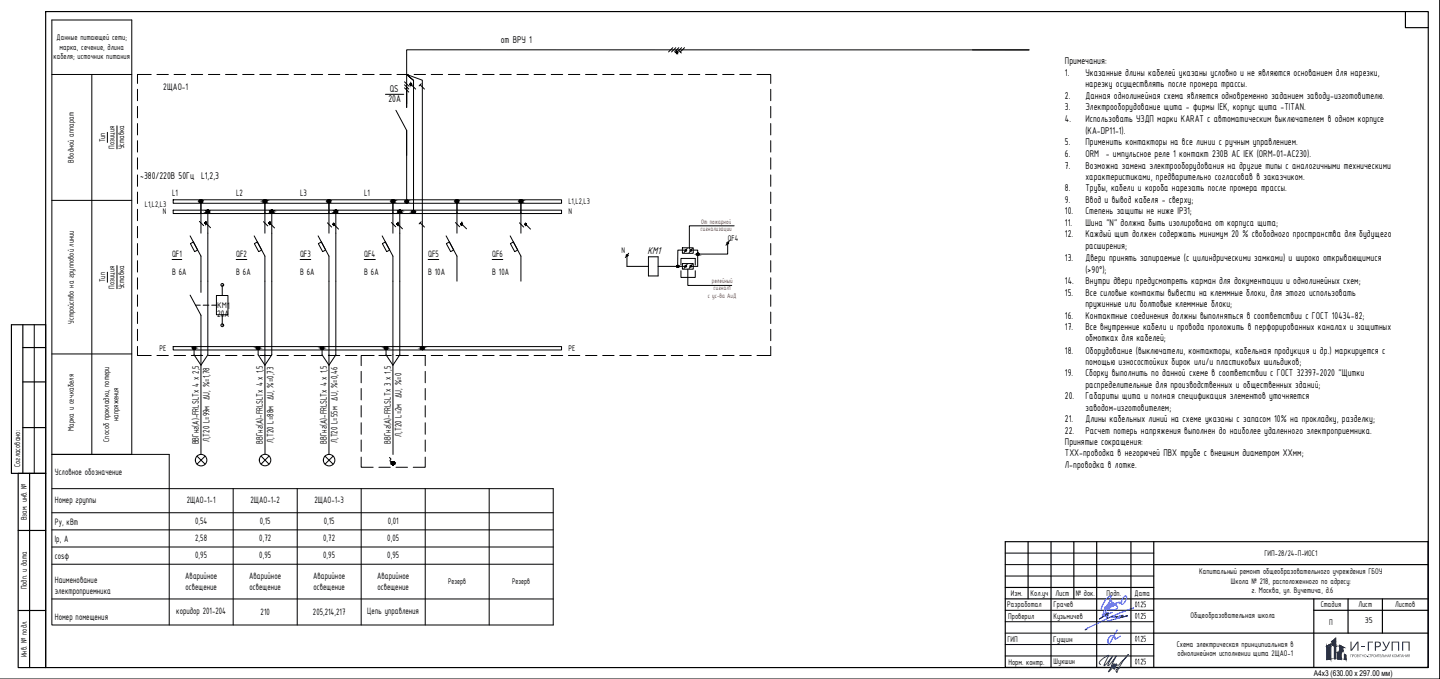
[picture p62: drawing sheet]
<svg xmlns="http://www.w3.org/2000/svg" width="630mm" height="297mm" viewBox="0 0 630 297" stroke-linecap="round" stroke-linejoin="round" font-family="sans-serif">
<defs><g id="words">
<text font-size="5.6" fill="#193153" x="597.9" y="284.7">ГРУПП</text>
<text font-size="4.8" x="283.3" y="111.1">KM1</text>
<g font-size="4.7">
<text x="219.1" y="18.9">от ВРУ 1</text>
<text x="466" y="28.1">Примечания:</text>
<text x="466" y="33.1">1.</text>
<text x="474.9" y="33.1">Указанные длины кабелей указаны условно и не являются основанием для нарезки,</text>
<text x="170.5" y="40.2">QS</text>
<text x="474.9" y="38.2">нарезку осуществлять после промера трассы.</text>
<text x="169.9" y="44.8">20A</text>
<text x="466" y="43.2">2.</text>
<text x="474.9" y="43.2">Данная однолинейная схема является одновременно заданием заводу-изготовителю.</text>
<text x="466" y="48.2">3.</text>
<text x="466" y="53.2">4.</text>
<text x="474.9" y="48.2">Электрооборудование щита - фирмы IEK, корпус щита -TITAN.</text>
<text x="474.9" y="53.2">Использовать УЗДП марки KARAT c автоматическим выключателем в одном корпусе</text>
<text x="474.9" y="58.4">(KA-DP11-1).</text>
<text x="466" y="63.4">5.</text>
<text x="474.9" y="63.4">Применить контакторы на все линии с ручным управлением.</text>
<text x="466" y="68.7">6.</text>
<text x="474.9" y="68.7">ORM - импульсное реле 1 контакт 230В AC IEK (ORM-01-AC230).</text>
<text x="466" y="73.8">7.</text>
<text x="474.9" y="73.8">Возможна замена электрооборудования на другие типы с аналогичными техническими</text>
<text x="61.3" y="78.1">~380/220В 50Гц L1,2,3</text>
<text x="466" y="83.8">8.</text>
<text x="474.9" y="78.8">характеристиками, предварительно согласовав в заказчиком.</text>
<text x="474.9" y="83.8">Трубы, кабели и короба нарезать после промера трассы.</text>
<text x="466" y="88.8">9.</text>
<text x="474.9" y="88.8">Ввод и вывод кабеля - сверху;</text>
<text x="466" y="93.8">10.</text>
<text x="474.9" y="93.8">Степень защиты не ниже IP31;</text>
<text x="466" y="98.7">11.</text>
<text x="474.9" y="98.7">Шина &quot;N&quot; должна быть изолирована от корпуса щита;</text>
<text x="466" y="103.7">12.</text>
<text x="474.9" y="103.7">Каждый щит должен содержать минимум 20 % свободного пространства для будущего</text>
<text x="474.9" y="108.8">расширения;</text>
<text x="466" y="114.1">13.</text>
<text x="474.9" y="114.1">Двери принять запираемые (с цилиндрическими замками) и широко открывающимися</text>
<text x="474.9" y="119.4">(&gt;90°);</text>
<text x="466" y="124.4">14.</text>
<text x="474.9" y="124.4">Внутри двери предусмотреть карман для документации и однолинейных схем;</text>
<text x="466" y="129.4">15.</text>
<text x="474.9" y="129.4">Все силовые контакты вывести на клеммные блоки, для этого использовать</text>
<text x="474.9" y="134.4">пружинные или болтовые клеммные блоки;</text>
<text x="466" y="139.3">16.</text>
<text x="474.9" y="139.3">Контактные соединения должны выполняться в соответствии с ГОСТ 10434-82;</text>
<text x="466" y="144.4">17.</text>
<text x="474.9" y="144.4">Все внутренние кабели и провода проложить в перфорированных каналах и защитных</text>
<text x="474.9" y="149.4">обмотках для кабелей;</text>
<text x="466" y="154.7">18.</text>
<text x="474.9" y="154.7">Оборудование (выключатели, контакторы, кабельная продукция и др.) маркируется с</text>
<text x="474.9" y="159.7">помощью износостойких бирок или/и пластиковых шильдиков;</text>
<text x="466" y="164.7">19.</text>
<text x="474.9" y="164.7">Сборку выполнить по данной схеме в соответствии с ГОСТ 32397-2020 &quot;Щитки</text>
<text x="474.9" y="169.7">распределительные для производственных и общественных зданий;</text>
<text x="466" y="174.7">20.</text>
<text x="474.9" y="174.7">Габариты щита и полная спецификация элементов уточняется</text>
<text x="474.9" y="179.7">заводом-изготовителем;</text>
<text x="466" y="184.7">21.</text>
<text x="474.9" y="184.7">Длины кабельных линий на схеме указаны с запасом 10% на прокладку, разделку;</text>
<text x="466" y="189.7">22.</text>
<text x="474.9" y="189.7">Расчет потерь напряжения выполнен до наиболее удаленного электроприемника.</text>
<text x="466" y="194.7">Принятые сокращения:</text>
<text x="466" y="199.7">ТХХ-проводка в негорючей ПВХ трубе с внешним диаметром ХХмм;</text>
<text x="466" y="204.7">Л-проводка в лотке.</text>
</g>
<g font-size="4.5">
<text x="71.5" y="39.5">2ЩАО-1</text>
<text x="99.4" y="135">1</text>
<text x="95" y="138.7">20А</text>
</g>
<g font-size="4.4">
<text x="75.3" y="85.9">L1</text>
<text x="103.3" y="85.9">L2</text>
<text x="131.3" y="85.9">L3</text>
<text x="159.3" y="85.9">L1</text>
<text x="75.3" y="112.4">QF1</text>
<text x="103.3" y="112.4">QF2</text>
<text x="131.3" y="112.4">QF3</text>
<text x="159.3" y="112.4">QF4</text>
<text x="187.3" y="112.4">QF5</text>
<text x="215.3" y="112.4">QF6</text>
<text x="75.3" y="120.5">B 6A</text>
<text x="103.3" y="120.5">B 6A</text>
<text x="131.3" y="120.5">B 6A</text>
<text x="159.3" y="120.5">B 6A</text>
<text x="187.3" y="120.5">B 10A</text>
<text x="215.3" y="120.5">B 10A</text>
<text x="175.7" y="191.1" transform="rotate(-90 175.7 191.1)">Л,Т20 L=2м ∆U, %=0</text>
<text x="87" y="194.4" transform="rotate(-90 87 194.4)">ВВГнг(А)-FRLSLTx 4 x 2,5</text>
<text x="91.7" y="193.5" transform="rotate(-90 91.7 193.5)">Л,Т20 L=99м ∆U, %=1,78</text>
<text x="114.9" y="194.2" transform="rotate(-90 114.9 194.2)">ВВГнг(А)-FRLSLTx 4 x 1,5</text>
<text x="119.7" y="193.7" transform="rotate(-90 119.7 193.7)">Л,Т20 L=88м ∆U, %=0,73</text>
<text x="143" y="194.2" transform="rotate(-90 143 194.2)">ВВГнг(А)-FRLSLTx 4 x 1,5</text>
<text x="147.7" y="193.8" transform="rotate(-90 147.7 193.8)">Л,Т20 L=55м ∆U, %=0,46</text>
<text x="170.9" y="194.1" transform="rotate(-90 170.9 194.1)">ВВГнг(А)-FRLSLTx 3 x 1,5</text>
<text x="24" y="207.7">Условное обозначение</text>
<text x="24" y="220">Номер группы</text>
<text x="81.8" y="220.2">2ЩАО-1-1</text>
<text x="109.6" y="220.2">2ЩАО-1-2</text>
<text x="137.6" y="220.2">2ЩАО-1-3</text>
<text x="24" y="229.5">Py, кВт</text>
<text x="85.3" y="229.2">0,54</text>
<text x="113.7" y="229.2">0,15</text>
<text x="141.6" y="229.2">0,15</text>
<text x="169.7" y="229.2">0,01</text>
<text x="24" y="237">Ip, А</text>
<text x="85.4" y="236.7">2,58</text>
<text x="113.5" y="236.7">0,72</text>
<text x="141.4" y="236.7">0,72</text>
<text x="169.5" y="236.7">0,05</text>
<text x="24" y="244.5">cosφ</text>
<text x="85.4" y="244.2">0,95</text>
<text x="113.5" y="244.2">0,95</text>
<text x="141.4" y="244.2">0,95</text>
<text x="169.5" y="244.2">0,95</text>
<text x="24" y="255">Наименование</text>
<text x="81.1" y="253.3">Аварийное</text>
<text x="81.2" y="258">освещение</text>
<text x="109.1" y="253.3">Аварийное</text>
<text x="109.2" y="258">освещение</text>
<text x="137" y="253.3">Аварийное</text>
<text x="137.2" y="258">освещение</text>
<text x="165.1" y="253.3">Аварийное</text>
<text x="165.1" y="258">освещение</text>
<text x="24" y="259.7">электроприемника</text>
<text x="77.1" y="268.7">коридор 201-204</text>
<text x="114" y="269.1">210</text>
<text x="136.9" y="268.8">205,214,217</text>
<text x="160.7" y="268.7">Цепь управления</text>
<text x="24" y="271">Номер помещения</text>
</g>
<g font-size="3.9">
<text x="24.8" y="17.5">Данные питающей сети;</text>
<text x="26.1" y="21.7">марка, сечение, длина</text>
<text x="23.4" y="25.9">кабеля; источник питания</text>
<text x="46" y="62.3" transform="rotate(-90 46 62.3)">Тип</text>
<text x="50.2" y="65.1" transform="rotate(-90 50.2 65.1)">Позиция</text>
<text x="54.3" y="65.4" transform="rotate(-90 54.3 65.4)">Уставка</text>
<text x="32.3" y="71.1" transform="rotate(-90 32.3 71.1)">Вводной аппарат</text>
<text x="248.7" y="89.4">L1,L2,L3</text>
<text x="63.4" y="90.7">L1,L2,L3</text>
<text x="71.2" y="93.5">N</text>
<text x="248.7" y="93.5">N</text>
<text x="318.5" y="105.4">QF4</text>
<text x="272" y="110.7">N</text>
<text x="46" y="123.5" transform="rotate(-90 46 123.5)">Тип</text>
<text x="50.2" y="126.3" transform="rotate(-90 50.2 126.3)">Позиция</text>
<text x="54.3" y="126.6" transform="rotate(-90 54.3 126.6)">Уставка</text>
<text x="95.1" y="134.7">КМ</text>
<text x="32.3" y="141.6" transform="rotate(-90 32.3 141.6)">Устройство на групповой линии</text>
<text x="69.8" y="153.6">PE</text>
<text x="248.7" y="153.6">PE</text>
<text x="51.9" y="184.1" transform="rotate(-90 51.9 184.1)">напряжения</text>
<text x="32.3" y="188.5" transform="rotate(-90 32.3 188.5)">Марка и сеч.кабеля</text>
<text x="47.7" y="193.3" transform="rotate(-90 47.7 193.3)">Способ прокладки, потери</text>
<text x="8.8" y="204.3" transform="rotate(-90 8.8 204.3)">Согласовано:</text>
<text x="11.7" y="227.7" transform="rotate(-90 11.7 227.7)">Взам. инв. №</text>
<text x="553.3" y="243.4">ГИП-28/24-П-ИОС1</text>
<text x="524.7" y="251.2">Капитальный ремонт общеобразовательного учреждения ГБОУ</text>
<text x="11.7" y="257.8" transform="rotate(-90 11.7 257.8)">Подп. и дата</text>
<text x="538.6" y="255.3">Школа № 218, расположенного по адресу:</text>
<text x="442.3" y="260.7">Изм.</text>
<text x="450.9" y="260.7">Кол.уч</text>
<text x="461.9" y="260.7">Лист</text>
<text x="470.7" y="260.7">№ док.</text>
<text x="484.2" y="260.7">Подп.</text>
<text x="496.4" y="260.5">Дата</text>
<text x="547.6" y="259.5">г. Москва, ул. Вучетича, д.6</text>
<text x="440.7" y="265.5">Разработал</text>
<text x="461" y="265.6">Грачев</text>
<text x="496.4" y="265.6">01.25</text>
<text x="577.8" y="265.7">Стадия</text>
<text x="594.4" y="265.7">Лист</text>
<text x="610.4" y="265.7">Листов</text>
<text x="441.1" y="270.8">Проверил</text>
<text x="460.9" y="270.6">Кузьмичев</text>
<text x="496.4" y="270.6">01.25</text>
<text x="520.9" y="270.2">Общеобразовательная школа</text>
<text x="581.5" y="273.2">П</text>
<text x="597.2" y="272.7">35</text>
<text x="440.8" y="280.8">ГИП</text>
<text x="460.8" y="280.7">Гущин</text>
<text x="496.4" y="280.7">01.25</text>
<text x="11.7" y="287.6" transform="rotate(-90 11.7 287.6)">Инв. № подл.</text>
<text x="514.9" y="283">Схема электрическая принципиальная в</text>
<text x="515.2" y="287.1">однолинейном исполнении щита 2ЩАО-1</text>
<text x="441.2" y="290.7">Норм. контр.</text>
<text x="461" y="290.6">Шукшин</text>
<text x="496.4" y="290.6">01.25</text>
</g>
<g font-size="3.8">
<text x="196.1" y="255.3">Резерв</text>
<text x="224.1" y="255.3">Резерв</text>
</g>
<text font-size="3.5" x="574.8" y="295.8">A4x3 (630.00 х 297.00 мм)</text>
<g font-size="3.1" fill="#f00">
<text x="306.5" y="101.2">сигнализации</text>
<text x="306.8" y="97.8">От пожарной</text>
<text x="311.4" y="123.6">релейный</text>
<text x="309.8" y="130.2">с ус-ва АиД</text>
<text x="312.3" y="126.9">сигнал1</text>
</g>
</g></defs>
<!-- layer: 0 -->
<g fill="none" stroke="#000" stroke-width=".44">
<path d="M22.7 8.7h35v190.1h-35zM629.9 .1v296.9h-629.9M22.7 32.6h35M40.2 32.6v166.2M60.2 39.1v5M66.2 32.6h-6v3.9M68.7 32.6h5M76.2 32.6h5M83.7 32.6h5M91.2 32.6h5M98.7 32.6h5M106.2 32.6h5"/>
<path d="M113.7 32.6h5M121.2 32.6h5M128.7 32.6h5M136.2 32.6h5M143.7 32.6h5M151.2 32.6h5M158.7 32.6h5M166.2 32.6h5M173.7 32.6h5M177 35.8l1.9 1.9M177 37.1l1.9 1.9M177 38.4l1.9 1.9"/>
<path d="M177.9 32.6l6.9 2.5v117.2M180 37.1l1.9 1.9M181.2 32.6h5M183.9 37.1l1.8 1.9M184.3 36.6l-.9 1M188.7 32.6h5M196.2 32.6h5M203.7 32.6h5M211.2 32.6h5M218.7 32.6h5M226.2 32.6h5M233.7 32.6h5"/>
<path d="M241.2 32.6h5M248.7 32.6h5M256.2 32.6h5M263.7 32.6h5M271.2 32.6h5M278.7 32.6h5M286.2 32.6h5M293.7 32.6h5M294.4 20.9l-1.9 1.8M295.7 20.9l-1.9 1.8M297 20.9l-1.9 1.8M297.2 22.3l.9 .9"/>
<path d="M298.2 20.9l-1.8 1.8M299.5 20.9l-1.9 1.8M301.2 32.6h5M308.7 32.6h5M316.2 32.6h5M323.7 32.6h5M331.2 32.6h6v3.9M337.2 39.1v5M425.5 21.8h24.8h-272.4v25.2v-9.3M47 57.9v4.4M51.2 55.1v10M60.2 46.6v4.9"/>
<path d="M60.2 54v5M168.7 41.3h8M173.2 48.2l4.7 8.9M177.9 57v31.2M337.2 46.6v4.9M337.2 54v5M60.2 61.5v5M60.2 69v5M60.2 76.5v5M337.2 61.5v5M337.2 69v5M337.2 76.5v5"/>
<path d="M22.7 87.7h35M60.2 84v5.1M60.2 91.6v4.9M60.2 99v5M75.8 87.4h169.9v1.5h-169.9zM75.8 91.9h169.9v1.5h-169.9zM87.2 96.8l1.9 1.9M87.9 88v14M90.3 97.8l1.8 1.8M90.9 92.5v62.7l-3 4.6-3-4.6v-3M115.3 97l1.8 1.8M115.9 88v14"/>
<path d="M118.2 97.9l1.9 1.8M118.9 92.5v62.7l-3 4.6-3-4.6v-3M143.3 97.5l1.8 1.8M143.9 88v14M146.3 98.4l1.8 1.8M146.9 92.5v62.7l-3 4.6-3-4.6v-3M171.3 97.4l1.8 1.8M171.9 88v14M174.2 98.2l1.9 1.9M174.9 92.5v62.7l-3 4.6-3-4.6v-3M180.9 90.8v-55.6l-3-2.6 3 2.6v57.5M183.9 97.5l1.8 1.8"/>
<path d="M184.3 97l-.9 .9M199.3 97.4l1.8 1.8M199.9 88v14M202.3 98.2l1.8 1.9M227.3 97.5l1.9 1.8M227.9 88v14M230.3 98.4l1.8 1.8M321.2 98.8h-19.6v10.1M337.2 84v5.1M337.2 91.6v4.9M337.2 99v5M47 119.1v4.4"/>
<path d="M51.2 116.2v10.1M60.2 106.5v5M60.2 114v5M75.3 113.5h4.2M83.2 103.2l4.7 8.8v15.9M83.3 106.6l1.3-.7 1.9 3.5-1.3 .7zM103.3 113.5h4.7M111.2 103.2l4.7 8.8 .1 86.8M111.3 106.6l1.3-.7 1.9 3.5-1.3 .7zM131.3 113.5h4.7M139.2 103.2l4.7 8.8v86.8M139.3 106.6l1.3-.7 1.9 3.5-1.3 .7z"/>
<path d="M159.3 113.5h4.9M167.2 103.2l4.7 8.8 .1 86.8M167.3 106.6l1.3-.7 1.9 3.5-1.3 .7zM187.3 113.5h4.7M195.2 103.2l4.7 8.8v11M195.3 106.6l1.3-.7 1.9 3.5-1.3 .7zM215.3 113.5h4.7M223.2 103.2l4.7 8.8v11M223.3 106.6l1.3-.7 1.9 3.5-1.3 .7zM274.3 111.7v4.8M275.1 110.8l-1.5 1.9M297.9 118.4v3h6.3v-3"/>
<path d="M297.9 115.9v-2.8h6.3v2.8M298.6 108.4h4.7v2.4h-4.7zM298.6 115.3h4.7v2.5h-4.7zM299.4 109.4h-2.8l-.1 7.1h3.5M300.7 108.7l-1.4 1.9M300.7 115.6l-1.4 1.9M300.9 117.8v7.1h19.3M302.4 109.4h2.9v7.1h-3.1M302.9 108.7l-1.4 1.9M302.9 115.6l-1.4 1.9M318.4 106.3v4.9h-13.1M319.1 105.4l-1.5 1.9"/>
<path d="M337.2 106.5v5M337.2 114v5M60.2 121.5v5M60.2 129v5M60.2 136.5v5M83.2 129.1l4.7 8.8v60.9M85.6 133.5h2M88.9 133.5h2.5M92.6 133.5h2.1M94.7 129.3h5v8.4h-5zM97.2 124.7v4.6M97.2 137.7v4.6"/>
<path d="M337.2 121.5v5M337.2 129v5M337.2 136.5v5M15 142.1v65M22.7 154.8h35M60.2 151.5v4h6M60.2 144v5M68.7 155.5h5M75.8 151.6h169.9v1.5h-169.9zM76.2 155.5h5M83.7 155.5h5M91.2 155.5h5"/>
<path d="M98.7 155.5h5M106.2 155.5h5M113.7 155.5h5M121.2 155.5h5M128.7 155.5h5M136.2 155.5h5M143.7 155.5h5M151.2 155.5h5M158.7 155.5h5M163.3 155.5h-5.3v4.5M165.8 155.5h5.4M173.3 155.5h5.4"/>
<path d="M180.8 155.5h5.4M186.1 155.5v4.5M188.7 155.5h5M196.2 155.5h5M203.7 155.5h5M211.2 155.5h5M218.7 155.5h5M226.2 155.5h5M233.7 155.5h5M241.2 155.5h5M248.7 155.5h5M256.2 155.5h5"/>
<path d="M263.7 155.5h5M271.2 155.5h5M278.7 155.5h5M286.2 155.5h5M293.7 155.5h5M301.2 155.5h5M308.7 155.5h5M316.2 155.5h5M323.7 155.5h5M337.2 144v5M337.2 151.5v4h-6M158 162.5v5"/>
<path d="M158 170v4.9M158 177.4v5M186.1 162.5v5M186.1 170v4.9M186.1 177.4v5M86.2 199.5l3.5 3.6M89.7 199.5l-3.5 3.6M114.2 199.5l3.5 3.6M117.7 199.5l-3.5 3.6M142.2 199.5l3.6 3.6M145.8 199.5l-3.6 3.6M158 200v4.4h5.3"/>
<path d="M158 184.9v5.1M158 192.5v5M186.1 200v4.4h-5.3M186.1 184.9v5.1M186.1 192.5v5M22.7 213.8h219.4v59.6h-219.4v-74.6h51.3v74.6M102 213.8v59.6M130 213.8v59.6M158 213.8v59.6M165.8 204.4h5M170.4 200.1a.95 .95 0 0 1 .3 1.6l1.3 .9M173.3 204.4h5"/>
<path d="M186.1 213.8v59.6M214 213.8v59.6M22.7 224.3h219.4M22.7 231.8h219.4M22.7 239.3h219.4M22.7 246.8h219.4M439.8 242h65M439.8 247h65M439.8 252h65M22.7 262h219.4M439.8 267h65M439.8 272h65"/>
<path d="M439.8 277h65M439.8 282h65M439.8 287h65"/>
<circle cx="179.8" cy="36.8" r=".32"/>
<circle cx="296.2" cy="23" r=".32"/>
<circle cx="87.9" cy="88" r=".61"/>
<circle cx="90.1" cy="97.5" r=".32"/>
<circle cx="91" cy="92.5" r=".61"/>
<circle cx="115.9" cy="88" r=".61"/>
<circle cx="118" cy="97.6" r=".32"/>
<circle cx="118.9" cy="92.5" r=".61"/>
<circle cx="144" cy="88" r=".61"/>
<circle cx="146.1" cy="98.1" r=".32"/>
<circle cx="147" cy="92.5" r=".61"/>
<circle cx="171.9" cy="88" r=".61"/>
<circle cx="174.1" cy="98" r=".32"/>
<circle cx="174.9" cy="92.5" r=".61"/>
<circle cx="177.9" cy="88.1" r=".61"/>
<circle cx="181" cy="92.6" r=".61"/>
<circle cx="200" cy="88" r=".61"/>
<circle cx="202.1" cy="98" r=".32"/>
<circle cx="227.9" cy="88" r=".61"/>
<circle cx="230.1" cy="98.1" r=".32"/>
<circle cx="274.4" cy="111.7" r=".4"/>
<circle cx="300" cy="109.6" r=".4"/>
<circle cx="300" cy="116.5" r=".4"/>
<circle cx="302.2" cy="109.6" r=".4"/>
<circle cx="302.2" cy="116.5" r=".4"/>
<circle cx="318.4" cy="106.3" r=".4"/>
<circle cx="97.3" cy="124.6" r=".61"/>
<circle cx="84.9" cy="152.2" r=".61"/>
<circle cx="97.3" cy="142.3" r=".61"/>
<circle cx="113" cy="152.2" r=".61"/>
<circle cx="140.9" cy="152.2" r=".61"/>
<circle cx="168.9" cy="152.2" r=".61"/>
<circle cx="184.8" cy="152.3" r=".61"/>
<circle cx="88" cy="201.3" r="2.52"/>
<circle cx="116" cy="201.3" r="2.52"/>
<circle cx="144" cy="201.3" r="2.52"/>
<circle cx="172" cy="202.6" r=".7"/>
</g>
<g fill="#000" stroke="#000" stroke-width=".44">
<path d="M179.5 36.7v.3zM295.9 22.8v.3zM87.8 87.4h.3zM87.8 88.6h.3zM89.7 97.4v.3zM90.8 92h.3zM90.8 93.1h.3zM115.8 87.4h.3zM115.8 88.6h.3zM117.8 97.5v.3zM118.7 92h.4zM143.8 87.4h.3z"/>
<path d="M143.8 88.6h.3zM145.8 98v.3zM146.3 98v.3zM146.8 93.1h.3zM171.7 87.4h.4zM173.8 97.9v.3zM174.3 97.9v.3zM174.8 92h.3zM177.8 87.6h.3zM180.8 92.1h.3zM180.8 93.2h.3zM199.8 87.4h.3z"/>
<path d="M199.8 88.6h.3zM201.8 97.9v.3zM202.3 97.9v.3zM227.8 87.4h.3zM229.8 98v.3zM230.3 98v.3zM84.8 152.8h.3zM84.8 151.7h.3zM112.8 152.8h.3zM112.8 151.7h.3zM140.8 152.8h.3zM140.8 151.7h.3z"/>
<path d="M168.8 152.8h.3zM168.8 151.7h.3zM184.7 151.8h.3zM184.7 152.9h.3zM171.8 203.4h.2zM171.8 203.4h.3z"/>
<path d="M179.5 36.7v.3zM179.5 36.7v.4z"/>
<path d="M179.5 36.7v.4zM179.6 36.6v.5z"/>
<path d="M179.6 36.6v.5zM179.6 36.6v.6z"/>
<path d="M179.6 36.6v.6zM179.7 36.6l-.1 .6z"/>
<path d="M179.7 36.6v.6zM179.7 36.6v.6z"/>
<path d="M179.7 36.6v.6zM179.8 36.6l-.1 .6z"/>
<path d="M179.8 36.6v.6zM179.8 36.6v.6z"/>
<path d="M179.8 36.6v.6zM179.9 36.6l-.1 .6z"/>
<path d="M179.9 36.6v.6zM179.9 36.6v.6z"/>
<path d="M179.9 36.6v.6zM180 36.6l-.1 .6z"/>
<path d="M180 36.6v.5zM180 36.7v.4z"/>
<path d="M180 36.7v.4zM180 36.7v.4z"/>
<path d="M180 36.7v.3zM180.1 36.8l-.1 .2z"/>
<path d="M295.9 22.8v.3zM295.9 22.8v.3z"/>
<path d="M295.9 22.8l.1 .4zM295.9 22.8l.1 .4z"/>
<path d="M296 22.7v.5zM296 22.7v.5z"/>
<path d="M296 22.7l.1 .5zM296 22.7l.1 .5z"/>
<path d="M296.1 22.7v.6zM296.1 22.7v.6z"/>
<path d="M296.1 22.6l.1 .7zM296.1 22.6l.1 .7z"/>
<path d="M296.2 22.6v.7zM296.2 22.6v.7z"/>
<path d="M296.2 22.6v.7zM296.2 22.6l.1 .6z"/>
<path d="M296.3 22.7v.5zM296.3 22.7v.5z"/>
<path d="M296.3 22.7v.5zM296.3 22.7l.1 .5z"/>
<path d="M296.4 22.7v.5zM296.4 22.7v.4z"/>
<path d="M296.4 22.8v.3zM296.4 22.8l.1 .3z"/>
<path d="M296.5 22.8v.3zM296.5 22.8v.3z"/>
<path d="M87.8 87.4l.4 .1zM87.7 87.5h.5z"/>
<path d="M87.8 87.4l.4 .1zM87.7 87.5h.5z"/>
<path d="M87.7 87.5l.6 .1zM87.5 87.6h.8z"/>
<path d="M87.7 88.6h.5zM87.7 88.6h.4z"/>
<path d="M87.7 87.5l.6 .1zM87.5 87.6h.8z"/>
<path d="M87.7 88.6h.5zM87.7 88.6h.4z"/>
<path d="M87.5 87.6h.8zM87.5 87.6h.8z"/>
<path d="M87.5 88.5h.8zM87.5 88.5l.7 .1z"/>
<path d="M87.5 87.6h.8zM87.5 87.6h.8z"/>
<path d="M87.5 88.5h.8zM87.5 88.5l.7 .1z"/>
<path d="M87.5 87.6l.9 .1zM87.5 87.6l.9 .1z"/>
<path d="M87.5 88.5h.8zM87.5 88.5h.8z"/>
<path d="M87.5 87.6l.9 .1zM87.5 87.6l.9 .1z"/>
<path d="M87.5 88.5h.8zM87.5 88.5h.8z"/>
<path d="M87.4 87.7l1.1 .1zM87.4 87.7l1.1 .1z"/>
<path d="M87.4 88.3h1zM87.4 88.3l.9 .2z"/>
<path d="M87.4 87.7l1.1 .1zM87.4 87.7l1.1 .1z"/>
<path d="M87.4 88.3h1zM87.4 88.3l.9 .2z"/>
<path d="M87.4 87.8l1.1 .1zM87.4 87.8l1.1 .1z"/>
<path d="M87.4 88.3h1.1zM87.4 88.3h1z"/>
<path d="M87.4 87.8l1.1 .1zM87.4 87.8l1.1 .1z"/>
<path d="M87.4 88.3h1.1zM87.4 88.3h1z"/>
<path d="M87.3 87.9l1.2 .1zM87.3 87.9l1.2 .1z"/>
<path d="M87.3 88l1.2 .2zM87.3 88l1.2 .2z"/>
<path d="M87.3 88.2h1.2zM87.3 88.2l1.2 .1z"/>
<path d="M87.3 87.9l1.2 .1zM87.3 87.9l1.2 .1z"/>
<path d="M87.3 88l1.2 .2zM87.3 88l1.2 .2z"/>
<path d="M87.3 88.2h1.2zM87.3 88.2l1.2 .1z"/>
<path d="M89.7 97.4v.3zM89.8 97.4v.3z"/>
<path d="M89.8 97.4v.3zM89.8 97.3v.5z"/>
<path d="M89.8 97.3v.5zM89.9 97.3v.5z"/>
<path d="M89.9 97.3v.5zM89.9 97.3v.5z"/>
<path d="M89.9 97.3v.5zM90 97.2v.7z"/>
<path d="M90 97.2v.7zM90 97.2v.7z"/>
<path d="M90 97.2v.7zM90.1 97.2l-.1 .7z"/>
<path d="M90.1 97.2v.7zM90.1 97.3v.6z"/>
<path d="M90.1 97.3v.5zM90.2 97.3l-.1 .5z"/>
<path d="M90.2 97.3v.5zM90.3 97.3l-.1 .5z"/>
<path d="M90.3 97.3v.5zM90.3 97.4v.4z"/>
<path d="M90.3 97.4v.3zM90.3 97.4v.3z"/>
<path d="M90.3 97.4v.3zM90.3 97.4v.3z"/>
<path d="M90.8 92h.4zM90.6 92h.6z"/>
<path d="M90.8 92h.4zM90.6 92h.6z"/>
<path d="M90.6 92l.7 .1zM90.6 92.1h.7z"/>
<path d="M90.6 93.1h.6zM90.6 93.1h.5z"/>
<path d="M90.6 92l.7 .1zM90.6 92.1h.7z"/>
<path d="M90.6 93.1h.6zM90.6 93.1h.5z"/>
<path d="M90.6 92.1h.8zM90.6 92.1h.8z"/>
<path d="M90.6 93h.7zM90.6 93l.6 .1z"/>
<path d="M90.6 92.1h.8zM90.6 92.1h.8z"/>
<path d="M90.6 93h.7zM90.6 93l.6 .1z"/>
<path d="M90.5 92.1l.9 .1zM90.5 92.1l.9 .1z"/>
<path d="M90.5 92.9h.9zM90.5 92.9l.8 .1z"/>
<path d="M90.5 92.1l.9 .1zM90.5 92.1l.9 .1z"/>
<path d="M90.5 92.9h.9zM90.5 92.9l.8 .1z"/>
<path d="M90.4 92.2l1.1 .1zM90.4 92.2l1.1 .1z"/>
<path d="M90.4 92.9h1zM90.4 92.9h1z"/>
<path d="M90.4 92.2l1.1 .1zM90.4 92.2l1.1 .1z"/>
<path d="M90.4 92.9h1zM90.4 92.9h1z"/>
<path d="M90.4 92.3l1.1 .1zM90.4 92.3l1.1 .1z"/>
<path d="M90.4 92.7h1.1zM90.4 92.7l1 .2z"/>
<path d="M90.4 92.3l1.1 .1zM90.4 92.3l1.1 .1z"/>
<path d="M90.4 92.7h1.1zM90.4 92.7l1 .2z"/>
<path d="M90.3 92.4l1.2 .1zM90.3 92.4l1.2 .1z"/>
<path d="M90.3 92.5l1.2 .2zM90.3 92.5l1.2 .2z"/>
<path d="M90.3 92.7h1.2zM90.3 92.7h1.2z"/>
<path d="M90.3 92.4l1.2 .1zM90.3 92.4l1.2 .1z"/>
<path d="M90.3 92.5l1.2 .2zM90.3 92.5l1.2 .2z"/>
<path d="M90.3 92.7h1.2zM90.3 92.7h1.2z"/>
<path d="M115.8 87.4l.4 .1zM115.7 87.5h.5z"/>
<path d="M115.8 87.4l.4 .1zM115.7 87.5h.5z"/>
<path d="M115.7 87.5l.6 .1zM115.7 87.5l.6 .1z"/>
<path d="M115.7 88.6h.5zM115.7 88.6h.4z"/>
<path d="M115.7 87.5l.6 .1zM115.7 87.5l.6 .1z"/>
<path d="M115.7 88.6h.5zM115.7 88.6h.4z"/>
<path d="M115.6 87.6h.8zM115.5 87.6h.9z"/>
<path d="M115.6 88.5h.7zM115.6 88.5l.6 .1z"/>
<path d="M115.6 87.6h.8zM115.5 87.6h.9z"/>
<path d="M115.6 88.5h.7zM115.6 88.5l.6 .1z"/>
<path d="M115.5 87.6l.9 .1zM115.5 87.6l.9 .1z"/>
<path d="M115.5 88.5h.9zM115.5 88.5h.8z"/>
<path d="M115.5 87.6l.9 .1zM115.5 87.6l.9 .1z"/>
<path d="M115.5 88.5h.9zM115.5 88.5h.8z"/>
<path d="M115.4 87.7l1.1 .1zM115.4 87.7l1.1 .1z"/>
<path d="M115.4 88.3h1zM115.4 88.3l1 .2z"/>
<path d="M115.4 87.7l1.1 .1zM115.4 87.7l1.1 .1z"/>
<path d="M115.4 88.3h1zM115.4 88.3l1 .2z"/>
<path d="M115.4 87.8l1.1 .1zM115.4 87.8l1.1 .1z"/>
<path d="M115.3 87.9l1.2 .1zM115.3 87.9l1.2 .1z"/>
<path d="M115.3 88.2l1.2 .1zM115.3 88.2l1.2 .1z"/>
<path d="M115.4 88.3h1.1zM115.4 88.3h1z"/>
<path d="M115.4 87.8l1.1 .1zM115.4 87.8l1.1 .1z"/>
<path d="M115.3 87.9l1.2 .1zM115.3 87.9l1.2 .1z"/>
<path d="M115.3 88.2l1.2 .1zM115.3 88.2l1.2 .1z"/>
<path d="M115.4 88.3h1.1zM115.4 88.3h1z"/>
<path d="M115.3 88h1.2zM115.3 88l1.2 .2z"/>
<path d="M115.3 88h1.2zM115.3 88l1.2 .2z"/>
<path d="M117.8 97.5v.3zM117.8 97.4v.4z"/>
<path d="M117.8 97.4v.4zM117.8 97.4v.5z"/>
<path d="M117.9 97.4l-.1 .5zM117.9 97.4v.5z"/>
<path d="M117.9 97.4v.5zM117.9 97.4v.5z"/>
<path d="M117.9 97.4v.5zM118 97.3v.6z"/>
<path d="M118 97.3v.6zM118 97.3v.6z"/>
<path d="M118 97.3v.6zM118.1 97.3l-.1 .6z"/>
<path d="M118.1 97.3v.6zM118.2 97.4l-.1 .5z"/>
<path d="M118.2 97.4v.5zM118.2 97.4v.5z"/>
<path d="M118.2 97.4v.5zM118.2 97.4v.5z"/>
<path d="M118.2 97.4v.5zM118.3 97.4l-.1 .5z"/>
<path d="M118.3 97.4v.4zM118.3 97.5v.3z"/>
<path d="M118.3 97.5v.3zM118.3 97.5v.3z"/>
<path d="M118.7 92h.5zM118.7 92h.5z"/>
<path d="M118.7 93.1h.4zM118.7 93.1h.3z"/>
<path d="M118.7 92h.5zM118.7 92h.5z"/>
<path d="M118.7 93.1h.4zM118.7 93.1h.3z"/>
<path d="M118.7 92l.6 .1zM118.6 92.1h.7z"/>
<path d="M118.7 93.1h.5zM118.7 93.1h.4z"/>
<path d="M118.7 92l.6 .1zM118.6 92.1h.7z"/>
<path d="M118.7 93.1h.5zM118.7 93.1h.4z"/>
<path d="M118.6 92.1h.8zM118.6 92.1h.8z"/>
<path d="M118.6 93h.7zM118.6 93l.6 .1z"/>
<path d="M118.6 92.1h.8zM118.6 92.1h.8z"/>
<path d="M118.6 93h.7zM118.6 93l.6 .1z"/>
<path d="M118.5 92.1l.9 .1zM118.5 92.1l.9 .1z"/>
<path d="M118.5 92.9h.9zM118.5 92.9l.8 .1z"/>
<path d="M118.5 92.1l.9 .1zM118.5 92.1l.9 .1z"/>
<path d="M118.5 92.9h.9zM118.5 92.9l.8 .1z"/>
<path d="M118.4 92.2l1.1 .1zM118.4 92.2l1.1 .1z"/>
<path d="M118.4 92.9h1zM118.4 92.9h1z"/>
<path d="M118.4 92.2l1.1 .1zM118.4 92.2l1.1 .1z"/>
<path d="M118.4 92.9h1zM118.4 92.9h1z"/>
<path d="M118.4 92.3l1.1 .1zM118.4 92.3l1.1 .1z"/>
<path d="M118.3 92.4l1.2 .1zM118.3 92.4l1.2 .1z"/>
<path d="M118.3 92.5l1.2 .2zM118.3 92.5l1.2 .2z"/>
<path d="M118.3 92.7h1.2zM118.3 92.7h1.2z"/>
<path d="M118.4 92.7h1.1zM118.4 92.7l1 .2z"/>
<path d="M118.4 92.3l1.1 .1zM118.4 92.3l1.1 .1z"/>
<path d="M118.3 92.4l1.2 .1zM118.3 92.4l1.2 .1z"/>
<path d="M118.3 92.5l1.2 .2zM118.3 92.5l1.2 .2z"/>
<path d="M118.3 92.7h1.2zM118.3 92.7h1.2z"/>
<path d="M118.4 92.7h1.1zM118.4 92.7l1 .2z"/>
<path d="M143.8 87.4l.4 .1zM143.7 87.5h.5z"/>
<path d="M143.8 87.4l.4 .1zM143.7 87.5h.5z"/>
<path d="M143.7 87.5l.6 .1zM143.6 87.6h.7z"/>
<path d="M143.7 88.6h.5zM143.7 88.6h.4z"/>
<path d="M143.7 87.5l.6 .1zM143.6 87.6h.7z"/>
<path d="M143.7 88.6h.5zM143.7 88.6h.4z"/>
<path d="M143.6 87.6h.8zM143.5 87.6h.9z"/>
<path d="M143.6 88.5h.7zM143.6 88.5l.6 .1z"/>
<path d="M143.6 87.6h.8zM143.5 87.6h.9z"/>
<path d="M143.6 88.5h.7zM143.6 88.5l.6 .1z"/>
<path d="M143.5 87.6l.9 .1zM143.5 87.6l.9 .1z"/>
<path d="M143.5 88.5h.9zM143.5 88.5h.8z"/>
<path d="M143.5 87.6l.9 .1zM143.5 87.6l.9 .1z"/>
<path d="M143.5 88.5h.9zM143.5 88.5h.8z"/>
<path d="M143.4 87.7l1.1 .1zM143.4 87.7l1.1 .1z"/>
<path d="M143.4 88.3h1zM143.4 88.3l1 .2z"/>
<path d="M143.4 87.7l1.1 .1zM143.4 87.7l1.1 .1z"/>
<path d="M143.4 88.3h1zM143.4 88.3l1 .2z"/>
<path d="M143.4 87.8l1.1 .1zM143.4 87.8l1.1 .1z"/>
<path d="M143.4 88.3h1.1zM143.4 88.3h1z"/>
<path d="M143.4 87.8l1.1 .1zM143.4 87.8l1.1 .1z"/>
<path d="M143.4 88.3h1.1zM143.4 88.3h1z"/>
<path d="M143.3 87.9l1.2 .1zM143.3 87.9l1.2 .1z"/>
<path d="M143.3 88l1.2 .2zM143.3 88l1.2 .2z"/>
<path d="M143.3 88.2h1.2zM143.3 88.2l1.2 .1z"/>
<path d="M143.3 87.9l1.2 .1zM143.3 87.9l1.2 .1z"/>
<path d="M143.3 88l1.2 .2zM143.3 88l1.2 .2z"/>
<path d="M143.3 88.2h1.2zM143.3 88.2l1.2 .1z"/>
<path d="M145.8 98v.3zM145.8 98v.3z"/>
<path d="M145.8 98v.3zM145.8 97.9v.5z"/>
<path d="M145.8 97.9v.5zM145.9 97.9v.5z"/>
<path d="M145.9 97.9v.5zM145.9 97.9v.6z"/>
<path d="M145.9 97.9v.6zM146 97.9l-.1 .6z"/>
<path d="M146 97.9v.6zM146 97.9v.6z"/>
<path d="M146 97.9v.6zM146.1 97.9l-.1 .6z"/>
<path d="M146.1 97.9v.6zM146.1 97.9v.6z"/>
<path d="M146.1 97.9v.6zM146.2 97.9l-.1 .6z"/>
<path d="M146.2 97.9v.5zM146.3 97.9l-.1 .5z"/>
<path d="M146.3 97.9v.5zM146.3 98v.4z"/>
<path d="M146.3 98v.3zM146.3 98v.3z"/>
<path d="M146.9 91.9l.2 .1zM146.8 92h.3z"/>
<path d="M146.9 91.9l.2 .1zM146.8 92h.3z"/>
<path d="M146.8 92h.4zM146.6 92h.6z"/>
<path d="M146.8 92h.4zM146.6 92h.6z"/>
<path d="M146.6 92l.7 .1zM146.6 92.1h.7z"/>
<path d="M146.6 93.1h.6zM146.6 93.1h.5z"/>
<path d="M146.6 92l.7 .1zM146.6 92.1h.7z"/>
<path d="M146.6 93.1h.6zM146.6 93.1h.5z"/>
<path d="M146.6 92.1h.8zM146.6 92.1h.8z"/>
<path d="M146.6 93h.7zM146.6 93l.6 .1z"/>
<path d="M146.6 92.1h.8zM146.6 92.1h.8z"/>
<path d="M146.6 93h.7zM146.6 93l.6 .1z"/>
<path d="M146.5 92.1l.9 .1zM146.5 92.1l.9 .1z"/>
<path d="M146.5 92.9h.9zM146.5 92.9l.8 .1z"/>
<path d="M146.5 92.1l.9 .1zM146.5 92.1l.9 .1z"/>
<path d="M146.5 92.9h.9zM146.5 92.9l.8 .1z"/>
<path d="M146.4 92.2l1.1 .1zM146.4 92.2l1.1 .1z"/>
<path d="M146.4 92.9h1zM146.4 92.9h1z"/>
<path d="M146.4 92.2l1.1 .1zM146.4 92.2l1.1 .1z"/>
<path d="M146.4 92.9h1zM146.4 92.9h1z"/>
<path d="M146.4 92.3l1.1 .1zM146.4 92.3l1.1 .1z"/>
<path d="M146.4 92.7h1.1zM146.4 92.7l1 .2z"/>
<path d="M146.4 92.3l1.1 .1zM146.4 92.3l1.1 .1z"/>
<path d="M146.4 92.7h1.1zM146.4 92.7l1 .2z"/>
<path d="M146.3 92.4l1.2 .1zM146.3 92.4l1.2 .1z"/>
<path d="M146.3 92.5l1.2 .2zM146.3 92.5l1.2 .2z"/>
<path d="M146.3 92.7h1.2zM146.3 92.7h1.2z"/>
<path d="M146.3 92.4l1.2 .1zM146.3 92.4l1.2 .1z"/>
<path d="M146.3 92.5l1.2 .2zM146.3 92.5l1.2 .2z"/>
<path d="M146.3 92.7h1.2zM146.3 92.7h1.2z"/>
<path d="M171.7 87.4l.5 .1zM171.7 87.5h.5z"/>
<path d="M171.7 88.6h.4zM171.7 88.6h.3z"/>
<path d="M171.7 87.4l.5 .1zM171.7 87.5h.5z"/>
<path d="M171.7 88.6h.4zM171.7 88.6h.3z"/>
<path d="M171.7 87.5l.6 .1zM171.7 87.5l.6 .1z"/>
<path d="M171.7 88.6h.5zM171.7 88.6h.4z"/>
<path d="M171.7 87.5l.6 .1zM171.7 87.5l.6 .1z"/>
<path d="M171.7 88.6h.5zM171.7 88.6h.4z"/>
<path d="M171.6 87.6h.8zM171.5 87.6h.9z"/>
<path d="M171.6 88.5h.7zM171.6 88.5l.6 .1z"/>
<path d="M171.6 87.6h.8zM171.5 87.6h.9z"/>
<path d="M171.6 88.5h.7zM171.6 88.5l.6 .1z"/>
<path d="M171.5 87.6l.9 .1zM171.5 87.6l.9 .1z"/>
<path d="M171.5 88.5h.9zM171.5 88.5h.8z"/>
<path d="M171.5 87.6l.9 .1zM171.5 87.6l.9 .1z"/>
<path d="M171.5 88.5h.9zM171.5 88.5h.8z"/>
<path d="M171.4 87.7l1.1 .1zM171.4 87.7l1.1 .1z"/>
<path d="M171.4 88.3h1zM171.4 88.3l1 .2z"/>
<path d="M171.4 87.7l1.1 .1zM171.4 87.7l1.1 .1z"/>
<path d="M171.4 88.3h1zM171.4 88.3l1 .2z"/>
<path d="M171.4 87.8l1.1 .1zM171.4 87.8l1.1 .1z"/>
<path d="M171.3 87.9l1.3 .1zM171.3 87.9l1.3 .1z"/>
<path d="M171.3 88.2l1.2 .1zM171.3 88.2l1.2 .1z"/>
<path d="M171.4 88.3h1.1zM171.4 88.3h1z"/>
<path d="M171.4 87.8l1.1 .1zM171.4 87.8l1.1 .1z"/>
<path d="M171.3 87.9l1.3 .1zM171.3 87.9l1.3 .1z"/>
<path d="M171.3 88.2l1.2 .1zM171.3 88.2l1.2 .1z"/>
<path d="M171.4 88.3h1.1zM171.4 88.3h1z"/>
<path d="M171.3 88h1.3zM171.3 88l1.2 .2z"/>
<path d="M171.3 88h1.3zM171.3 88l1.2 .2z"/>
<path d="M173.8 97.8v.4zM173.8 97.8v.4z"/>
<path d="M173.8 97.8v.4zM173.8 97.8v.4z"/>
<path d="M173.8 97.8v.4zM173.9 97.8v.5z"/>
<path d="M173.9 97.8v.5zM173.9 97.7v.6z"/>
<path d="M173.9 97.7v.6zM174 97.7l-.1 .6z"/>
<path d="M174 97.7v.6zM174 97.7v.6z"/>
<path d="M174 97.7v.6zM174.1 97.7l-.1 .6z"/>
<path d="M174.1 97.7v.6zM174.2 97.7l-.1 .6z"/>
<path d="M174.2 97.7v.6zM174.2 97.8v.5z"/>
<path d="M174.2 97.8v.5zM174.2 97.8v.5z"/>
<path d="M174.2 97.8v.4zM174.3 97.8l-.1 .4z"/>
<path d="M174.3 97.8v.4zM174.3 97.9v.3z"/>
<path d="M174.8 92h.4zM174.7 92h.5z"/>
<path d="M174.8 93.1h.3zM174.8 93.1h.2z"/>
<path d="M174.8 92h.4zM174.7 92h.5z"/>
<path d="M174.8 93.1h.3zM174.8 93.1h.2z"/>
<path d="M174.7 92l.6 .1zM174.6 92.1h.7z"/>
<path d="M174.7 93.1h.5zM174.7 93.1h.4z"/>
<path d="M174.7 92l.6 .1zM174.6 92.1h.7z"/>
<path d="M174.7 93.1h.5zM174.7 93.1h.4z"/>
<path d="M174.6 92.1h.8zM174.6 92.1h.8z"/>
<path d="M174.6 93h.7zM174.6 93l.6 .1z"/>
<path d="M174.6 92.1h.8zM174.6 92.1h.8z"/>
<path d="M174.6 93h.7zM174.6 93l.6 .1z"/>
<path d="M174.5 92.1l.9 .1zM174.4 92.2h1z"/>
<path d="M174.5 92.9h.9zM174.5 92.9l.8 .1z"/>
<path d="M174.5 92.1l.9 .1zM174.4 92.2h1z"/>
<path d="M174.5 92.9h.9zM174.5 92.9l.8 .1z"/>
<path d="M174.4 92.2l1.1 .1zM174.4 92.2l1.1 .1z"/>
<path d="M174.4 92.9h1zM174.4 92.9h1z"/>
<path d="M174.4 92.2l1.1 .1zM174.4 92.2l1.1 .1z"/>
<path d="M174.4 92.9h1zM174.4 92.9h1z"/>
<path d="M174.4 92.3l1.1 .1zM174.4 92.3l1.1 .1z"/>
<path d="M174.4 92.7h1.1zM174.4 92.7l1 .2z"/>
<path d="M174.4 92.3l1.1 .1zM174.4 92.3l1.1 .1z"/>
<path d="M174.4 92.7h1.1zM174.4 92.7l1 .2z"/>
<path d="M174.3 92.4l1.2 .1zM174.3 92.4l1.2 .1z"/>
<path d="M174.3 92.5l1.2 .2zM174.3 92.5l1.2 .2z"/>
<path d="M174.3 92.7h1.2zM174.3 92.7h1.2z"/>
<path d="M174.3 92.4l1.2 .1zM174.3 92.4l1.2 .1z"/>
<path d="M174.3 92.5l1.2 .2zM174.3 92.5l1.2 .2z"/>
<path d="M174.3 92.7h1.2zM174.3 92.7h1.2z"/>
<path d="M177.8 87.6h.4zM177.7 87.6h.5z"/>
<path d="M177.8 88.8h.3zM177.8 88.8h.2z"/>
<path d="M177.7 87.6l.6 .1zM177.7 87.6l.6 .1z"/>
<path d="M177.7 88.7h.5zM177.7 88.7l.4 .1z"/>
<path d="M177.6 87.7h.8zM177.5 87.7h.9z"/>
<path d="M177.6 88.6h.7zM177.6 88.6l.6 .1z"/>
<path d="M177.5 87.7l.9 .1zM177.4 87.8h1z"/>
<path d="M177.5 88.5h.9zM177.5 88.5l.8 .1z"/>
<path d="M177.4 87.8l1.1 .2zM177.4 87.8l1.1 .2z"/>
<path d="M177.4 88.5h1zM177.4 88.5h1z"/>
<path d="M177.4 88h1.1zM177.4 88h1.1z"/>
<path d="M177.3 88l1.2 .2zM177.3 88l1.2 .2z"/>
<path d="M177.3 88.2l1.2 .1zM177.3 88.2l1.2 .1z"/>
<path d="M177.3 88.3l1.2 .1zM177.3 88.3l1.2 .1z"/>
<path d="M177.4 88.4h1.1zM177.4 88.4l1 .1z"/>
<path d="M180.8 92.1h.4zM180.7 92.1h.5z"/>
<path d="M180.7 92.1l.6 .1zM180.6 92.2h.7z"/>
<path d="M180.7 93.2h.5zM180.7 93.2h.4z"/>
<path d="M180.6 92.2l.8 .1zM180.6 92.2l.8 .1z"/>
<path d="M180.6 93.2h.7zM180.6 93.2h.6z"/>
<path d="M180.5 92.3l.9 .1zM180.5 92.3l.9 .1z"/>
<path d="M180.5 93.1h.9zM180.5 93.1l.8 .1z"/>
<path d="M180.4 92.4h1.1zM180.4 92.4h1.1z"/>
<path d="M180.4 93h1zM180.4 93l1 .1z"/>
<path d="M180.4 92.4l1.1 .2zM180.4 92.4l1.1 .2z"/>
<path d="M180.4 92.9h1.1zM180.4 92.9l1 .1z"/>
<path d="M180.3 92.6l1.2 .1zM180.3 92.6l1.2 .1z"/>
<path d="M180.3 92.7l1.2 .1zM180.3 92.7l1.2 .1z"/>
<path d="M180.3 92.8h1.2zM180.3 92.8l1.2 .1z"/>
<path d="M199.8 87.4l.4 .1zM199.7 87.5h.5z"/>
<path d="M199.8 87.4l.4 .1zM199.7 87.5h.5z"/>
<path d="M199.7 87.5l.6 .1zM199.6 87.6h.7z"/>
<path d="M199.7 88.6h.5zM199.7 88.6h.4z"/>
<path d="M199.7 87.5l.6 .1zM199.6 87.6h.7z"/>
<path d="M199.7 88.6h.5zM199.7 88.6h.4z"/>
<path d="M199.6 87.6h.8zM199.5 87.6h.9z"/>
<path d="M199.6 88.5h.7zM199.6 88.5l.6 .1z"/>
<path d="M199.6 87.6h.8zM199.5 87.6h.9z"/>
<path d="M199.6 88.5h.7zM199.6 88.5l.6 .1z"/>
<path d="M199.5 87.6l.9 .1zM199.5 87.6l.9 .1z"/>
<path d="M199.5 88.5h.9zM199.5 88.5h.8z"/>
<path d="M199.5 87.6l.9 .1zM199.5 87.6l.9 .1z"/>
<path d="M199.5 88.5h.9zM199.5 88.5h.8z"/>
<path d="M199.4 87.7l1.1 .1zM199.4 87.7l1.1 .1z"/>
<path d="M199.4 88.3h1zM199.4 88.3l1 .2z"/>
<path d="M199.4 87.7l1.1 .1zM199.4 87.7l1.1 .1z"/>
<path d="M199.4 88.3h1zM199.4 88.3l1 .2z"/>
<path d="M199.4 87.8l1.1 .1zM199.4 87.8l1.1 .1z"/>
<path d="M199.4 88.3h1.1zM199.4 88.3h1z"/>
<path d="M199.4 87.8l1.1 .1zM199.4 87.8l1.1 .1z"/>
<path d="M199.4 88.3h1.1zM199.4 88.3h1z"/>
<path d="M199.3 87.9l1.2 .1zM199.3 87.9l1.2 .1z"/>
<path d="M199.3 88l1.2 .2zM199.3 88l1.2 .2z"/>
<path d="M199.3 88.2h1.2zM199.3 88.2l1.2 .1z"/>
<path d="M199.3 87.9l1.2 .1zM199.3 87.9l1.2 .1z"/>
<path d="M199.3 88l1.2 .2zM199.3 88l1.2 .2z"/>
<path d="M199.3 88.2h1.2zM199.3 88.2l1.2 .1z"/>
<path d="M201.8 97.8v.4zM201.8 97.8v.4z"/>
<path d="M201.8 97.8v.4zM201.8 97.8v.4z"/>
<path d="M201.8 97.8v.4zM201.9 97.8v.5z"/>
<path d="M201.9 97.8v.5zM201.9 97.7v.6z"/>
<path d="M201.9 97.7v.6zM202 97.7l-.1 .6z"/>
<path d="M202 97.7v.6zM202.1 97.7l-.1 .6z"/>
<path d="M202.1 97.7v.6zM202.1 97.7v.6z"/>
<path d="M202.1 97.7v.6zM202.1 97.7v.6z"/>
<path d="M202.1 97.7v.6zM202.2 97.8l-.1 .5z"/>
<path d="M202.2 97.8v.5zM202.3 97.8l-.1 .5z"/>
<path d="M202.3 97.8v.4zM202.3 97.8v.4z"/>
<path d="M202.3 97.8v.4zM202.3 97.9v.3z"/>
<path d="M227.8 87.4l.4 .1zM227.7 87.5h.5z"/>
<path d="M227.8 88.6h.3zM227.8 88.6h.2z"/>
<path d="M227.8 87.4l.4 .1zM227.7 87.5h.5z"/>
<path d="M227.8 88.6h.3zM227.8 88.6h.2z"/>
<path d="M227.7 87.5l.6 .1zM227.7 87.5l.6 .1z"/>
<path d="M227.7 88.6h.5zM227.7 88.6h.4z"/>
<path d="M227.7 87.5l.6 .1zM227.7 87.5l.6 .1z"/>
<path d="M227.7 88.6h.5zM227.7 88.6h.4z"/>
<path d="M227.6 87.6h.8zM227.5 87.6h.9z"/>
<path d="M227.6 88.5h.7zM227.6 88.5l.6 .1z"/>
<path d="M227.6 87.6h.8zM227.5 87.6h.9z"/>
<path d="M227.6 88.5h.7zM227.6 88.5l.6 .1z"/>
<path d="M227.5 87.6l.9 .1zM227.5 87.6l.9 .1z"/>
<path d="M227.5 88.5h.9zM227.5 88.5h.8z"/>
<path d="M227.5 87.6l.9 .1zM227.5 87.6l.9 .1z"/>
<path d="M227.5 88.5h.9zM227.5 88.5h.8z"/>
<path d="M227.4 87.7l1.1 .1zM227.4 87.7l1.1 .1z"/>
<path d="M227.4 88.3h1zM227.4 88.3l1 .2z"/>
<path d="M227.4 87.7l1.1 .1zM227.4 87.7l1.1 .1z"/>
<path d="M227.4 88.3h1zM227.4 88.3l1 .2z"/>
<path d="M227.4 87.8l1.1 .1zM227.4 87.8l1.1 .1z"/>
<path d="M227.3 87.9l1.2 .1zM227.3 87.9l1.2 .1z"/>
<path d="M227.3 88l1.2 .2zM227.3 88l1.2 .2z"/>
<path d="M227.3 88.2l1.2 .1zM227.3 88.2l1.2 .1z"/>
<path d="M227.4 88.3h1.1zM227.4 88.3h1z"/>
<path d="M227.4 87.8l1.1 .1zM227.4 87.8l1.1 .1z"/>
<path d="M227.3 87.9l1.2 .1zM227.3 87.9l1.2 .1z"/>
<path d="M227.3 88l1.2 .2zM227.3 88l1.2 .2z"/>
<path d="M227.3 88.2l1.2 .1zM227.3 88.2l1.2 .1z"/>
<path d="M227.4 88.3h1.1zM227.4 88.3h1z"/>
<path d="M229.8 98v.3zM229.8 98v.3z"/>
<path d="M229.8 98v.3zM229.8 97.9v.5z"/>
<path d="M229.8 97.9v.5zM229.9 97.9v.5z"/>
<path d="M229.9 97.9v.5zM230 97.9v.6z"/>
<path d="M230 97.9v.6zM230 97.9v.6z"/>
<path d="M230 97.9v.6zM230 97.9v.6z"/>
<path d="M230 97.9v.6zM230.1 97.9l-.1 .6z"/>
<path d="M230.1 97.9v.6zM230.2 97.9l-.1 .6z"/>
<path d="M230.2 97.9v.6zM230.2 97.9v.6z"/>
<path d="M230.2 97.9v.5zM230.3 97.9l-.1 .5z"/>
<path d="M230.3 97.9v.5zM230.3 98v.4z"/>
<path d="M230.3 98v.3zM230.3 98v.3z"/>
<path d="M84.3 152.1h1.2zM84.3 152.2l1.2-.1z"/>
<path d="M84.3 152.2h1.2zM84.3 152.3l1.2-.1z"/>
<path d="M84.3 152.3h1.2zM84.4 152.4l1.1-.1z"/>
<path d="M84.4 152h1.1zM84.3 152.1h1.2z"/>
<path d="M84.4 152.4h1.1zM84.4 152.6l1.1-.2z"/>
<path d="M84.4 151.9h1zM84.4 152h1.1z"/>
<path d="M84.4 152.6h1zM84.5 152.6h.9z"/>
<path d="M84.5 151.8h.9zM84.4 151.9h1z"/>
<path d="M84.5 152.6h.9zM84.6 152.7l.8-.1z"/>
<path d="M84.6 151.8h.7zM84.5 151.8h.9z"/>
<path d="M84.6 152.7h.7zM84.7 152.8l.6-.1z"/>
<path d="M84.6 151.8l.6-.1zM84.6 151.8h.7z"/>
<path d="M84.7 152.8h.5zM84.8 152.8h.4z"/>
<path d="M84.7 151.7h.4zM84.7 151.7h.5z"/>
<path d="M112.3 152.2h1.2zM112.4 152.3l1.1-.1z"/>
<path d="M112.4 152h1.1zM112.4 152.1l1.1-.1z"/>
<path d="M112.4 152.1h1.1zM112.3 152.2h1.2z"/>
<path d="M112.4 152.3h1.1zM112.4 152.4l1.1-.1z"/>
<path d="M112.4 152.4h1.1zM112.4 152.6l1.1-.2z"/>
<path d="M112.4 151.9h1.1zM112.4 152h1.1z"/>
<path d="M112.4 152.6h1.1zM112.5 152.6h1z"/>
<path d="M112.5 151.8h.9zM112.4 151.9h1.1z"/>
<path d="M112.5 152.6h.9zM112.6 152.7l.8-.1z"/>
<path d="M112.6 151.8h.7zM112.5 151.8h.9z"/>
<path d="M112.6 152.7h.7zM112.6 152.8l.7-.1z"/>
<path d="M112.6 151.8l.6-.1zM112.6 151.8h.7z"/>
<path d="M112.6 152.8h.6zM112.8 152.8h.4z"/>
<path d="M112.6 151.7h.5zM112.6 151.7h.6z"/>
<path d="M140.3 152.1h1.2zM140.3 152.2l1.2-.1z"/>
<path d="M140.3 152.2h1.2zM140.3 152.3l1.2-.1z"/>
<path d="M140.3 152.3h1.2zM140.4 152.4l1.1-.1z"/>
<path d="M140.4 152h1.1zM140.3 152.1h1.2z"/>
<path d="M140.4 152.4h1.1zM140.4 152.6l1.1-.2z"/>
<path d="M140.4 151.9h1zM140.4 152h1.1z"/>
<path d="M140.4 152.6h1zM140.5 152.6h.9z"/>
<path d="M140.5 151.8h.9zM140.4 151.9h1z"/>
<path d="M140.5 152.6h.9zM140.5 152.7l.9-.1z"/>
<path d="M140.5 151.8h.8zM140.5 151.8h.9z"/>
<path d="M140.5 152.7h.8zM140.7 152.8l.6-.1z"/>
<path d="M140.5 151.8l.7-.1zM140.5 151.8h.8z"/>
<path d="M140.7 152.8h.5zM140.8 152.8h.4z"/>
<path d="M140.7 151.7h.4zM140.7 151.7h.5z"/>
<path d="M168.3 152.2h1.2zM168.4 152.3l1.1-.1z"/>
<path d="M168.4 152h1.1zM168.4 152.1l1.1-.1z"/>
<path d="M168.4 152.1h1.1zM168.3 152.2h1.2z"/>
<path d="M168.4 152.3h1.1zM168.4 152.4l1.1-.1z"/>
<path d="M168.4 152.4h1.1zM168.4 152.6l1.1-.2z"/>
<path d="M168.4 151.9h1.1zM168.4 152h1.1z"/>
<path d="M168.4 152.6h1.1zM168.5 152.6h1z"/>
<path d="M168.5 151.8h.9zM168.4 151.9h1.1z"/>
<path d="M168.5 152.6h.9zM168.6 152.7l.8-.1z"/>
<path d="M168.6 151.8h.7zM168.5 151.8h.9z"/>
<path d="M168.6 152.7h.7zM168.7 152.8l.6-.1z"/>
<path d="M168.6 151.8l.6-.1zM168.6 151.8h.7z"/>
<path d="M168.7 152.8h.5zM168.8 152.8h.4z"/>
<path d="M168.7 151.7h.4zM168.7 151.7h.5z"/>
<path d="M184.7 151.8h.4zM184.5 151.8h.6z"/>
<path d="M184.5 151.8l.7 .1zM184.4 151.9h.8z"/>
<path d="M184.5 152.9h.6zM184.5 152.9h.5z"/>
<path d="M184.4 151.9l.9 .1zM184.4 152h.9z"/>
<path d="M184.4 152.9h.8zM184.4 152.9h.7z"/>
<path d="M184.4 152h.9zM184.4 152h.9z"/>
<path d="M184.4 152.8h.9zM184.4 152.8l.8 .1z"/>
<path d="M184.3 152l1.1 .1zM184.3 152l1.1 .1z"/>
<path d="M184.3 152.7h1zM184.3 152.7l1 .1z"/>
<path d="M184.2 152.1l1.2 .2zM184.2 152.1l1.2 .2z"/>
<path d="M184.2 152.3h1.2zM184.2 152.3h1.2z"/>
<path d="M184.2 152.5l1.2 .1zM184.2 152.5l1.2 .1z"/>
<path d="M184.2 152.6h1.2zM184.2 152.6l1.1 .1z"/>
<path d="M184.2 152.3h1.2zM184.2 152.3l1.2 .2z"/>
<path d="M171.9 202h.2zM171.8 202h.3z"/>
<path d="M171.8 202h.4zM171.7 202h.5z"/>
<path d="M171.7 202h.6zM171.7 202h.6z"/>
<path d="M171.7 203.3h.5zM171.7 203.3l.4 .1z"/>
<path d="M171.7 202h.6zM171.7 202h.6z"/>
<path d="M171.7 203.3h.6zM171.7 203.3h.5z"/>
<path d="M171.6 202l.8 .1zM171.5 202.1h.9z"/>
<path d="M171.6 203.3h.7zM171.6 203.3h.7z"/>
<path d="M171.5 202.1h.9zM171.5 202.1h.9z"/>
<path d="M171.5 203.2h.9zM171.5 203.2l.8 .1z"/>
<path d="M171.5 202.1l1 .1zM171.5 202.1l1 .1z"/>
<path d="M171.5 203.2h.9zM171.5 203.2h.9z"/>
<path d="M171.4 202.2h1.1zM171.4 202.2h1.1z"/>
<path d="M171.4 203.1h1.1zM171.4 203.1l1 .1z"/>
<path d="M171.4 202.2l1.2 .1zM171.4 202.2l1.2 .1z"/>
<path d="M171.4 203.1h1.1zM171.4 203.1h1.1z"/>
<path d="M171.4 202.3h1.2zM171.4 202.3h1.2z"/>
<path d="M171.4 203.1h1.2zM171.4 203.1h1.1z"/>
<path d="M171.3 202.3l1.3 .1zM171.3 202.3l1.3 .1z"/>
<path d="M171.3 203h1.3zM171.3 203l1.3 .1z"/>
<path d="M171.3 202.4l1.3 .1zM171.3 202.4l1.3 .1z"/>
<path d="M171.3 202.5h1.4zM171.3 202.5h1.4z"/>
<path d="M171.3 202.8l1.3 .1zM171.3 202.8l1.3 .1z"/>
<path d="M171.3 202.9h1.3zM171.3 202.9l1.3 .1z"/>
<path d="M171.3 202.5l1.4 .1zM171.3 202.5l1.4 .1z"/>
<path d="M171.2 202.6h1.5zM171.2 202.6h1.5z"/>
<path d="M171.2 202.6l1.5 .1zM171.2 202.6l1.5 .1z"/>
<path d="M171.2 202.7l1.5 .1zM171.2 202.7l1.5 .1z"/>
<path d="M171.3 202.8h1.4zM171.3 202.8h1.3z"/>
</g>
<!-- layer: EL_0.25 -->
<g fill="none" stroke="#000" stroke-width=".44">
<path d="M274.3 116.5h9.4M283.7 112.3h4.3v8.4h-4.3zM288 116.5h8.6"/>
<circle cx="296.6" cy="116.5" r=".44"/>
<circle cx="305.3" cy="111.2" r=".44"/>
</g>
<g fill="#000" stroke="#000" stroke-width=".44">
<path d="M296.5 116.1h.2zM296.5 117h.2zM304.9 111.4h.7zM305 110.9h.6z"/>
<path d="M296.5 116.1h.3zM296.4 116.1h.4z"/>
<path d="M296.4 116.1h.4zM296.4 116.1h.4z"/>
<path d="M296.4 116.9h.4zM296.4 116.9l.3 .1z"/>
<path d="M296.4 116.1l.4 .1zM296.4 116.1l.4 .1z"/>
<path d="M296.4 116.9h.4zM296.4 116.9h.4z"/>
<path d="M296.3 116.2h.6zM296.3 116.2h.6z"/>
<path d="M296.3 116.9h.5zM296.3 116.9h.5z"/>
<path d="M296.3 116.2h.6zM296.3 116.2h.6z"/>
<path d="M296.3 116.2l.6 .1zM296.3 116.2l.6 .1z"/>
<path d="M296.3 116.8l.6 .1zM296.3 116.8l.6 .1z"/>
<path d="M296.3 116.9h.6zM296.3 116.9h.5z"/>
<path d="M296.2 116.3h.7zM296.2 116.3h.7z"/>
<path d="M296.2 116.3h.8zM296.2 116.3h.8z"/>
<path d="M296.2 116.7l.7 .1zM296.2 116.7l.7 .1z"/>
<path d="M296.2 116.8h.7zM296.2 116.8h.7z"/>
<path d="M296.2 116.3l.8 .1zM296.2 116.3l.8 .1z"/>
<path d="M296.2 116.4h.8zM296.2 116.4h.8z"/>
<path d="M296.2 116.7h.8zM296.2 116.7h.8z"/>
<path d="M296.2 116.7h.8zM296.2 116.7h.7z"/>
<path d="M296.2 116.4h.8zM296.2 116.4h.8z"/>
<path d="M296.2 116.4l.8 .1zM296.2 116.4l.8 .1z"/>
<path d="M296.2 116.5h.8zM296.2 116.5h.8z"/>
<path d="M296.2 116.5l.8 .1zM296.2 116.5l.8 .1z"/>
<path d="M296.2 116.6h.8zM296.2 116.6h.8z"/>
<path d="M296.2 116.6l.8 .1zM296.2 116.6l.8 .1z"/>
<path d="M296.2 116.7h.8zM296.2 116.7h.8z"/>
<path d="M305.2 110.8h.2zM305.1 110.8h.3z"/>
<path d="M305.1 110.8h.4zM305.1 110.8h.4z"/>
<path d="M305.1 111.6h.3zM305.1 111.6h.3z"/>
<path d="M305.1 110.8h.4zM305.1 110.8h.4z"/>
<path d="M305.1 111.5h.4zM305.1 111.5h.4z"/>
<path d="M305.1 111.5l.4 .1zM305.1 111.5l.4 .1z"/>
<path d="M305.1 111.6h.4zM305.1 111.6h.3z"/>
<path d="M305.1 110.8h.4zM305.1 110.8h.4z"/>
<path d="M305.1 110.8l.5 .1zM305 110.9h.6z"/>
<path d="M305 110.9h.6zM305 110.9h.6zM304.9 110.9h.7z"/>
<path d="M305 111.5h.6zM305 111.5h.5z"/>
<path d="M304.9 110.9h.7zM304.9 110.9h.7z"/>
<path d="M305 111.4h.6zM305 111.4l.6 .1z"/>
<path d="M304.9 110.9l.7 .1zM304.9 110.9l.7 .1z"/>
<path d="M304.9 111h.8zM304.9 111h.8z"/>
<path d="M304.9 111.4h.7zM304.9 111.4h.7z"/>
<path d="M304.9 111.4h.7zM304.9 111.4h.7zM304.9 111.4h.7z"/>
<path d="M304.9 111l.8 .1zM304.9 111l.8 .1z"/>
<path d="M304.9 111.1h.8zM304.9 111.1h.8z"/>
<path d="M304.9 111.1l.8 .1zM304.9 111.1l.8 .1z"/>
<path d="M304.8 111.2h.9zM304.8 111.2h.9z"/>
<path d="M304.8 111.2h.9zM304.8 111.2h.9z"/>
<path d="M304.8 111.2h.9zM304.8 111.2h.9z"/>
<path d="M304.9 111.2l.8 .1zM304.9 111.2l.8 .1z"/>
<path d="M304.9 111.3h.8zM304.9 111.3h.8z"/>
<path d="M304.9 111.3h.8zM304.9 111.3l.7 .1z"/>
</g>
<!-- layer: 0 -->
<g fill="none" stroke="#000" stroke-width=".51">
<path d="M20 5.1h604.9v286.9h-604.9zM614.9 5.1v7h10M5 142.1h15v149.9h-12v-84.9h12h-15zM10 152h10M10 142.1v65M10 167.1h10M10 187.1h10M13 207.1v84.9M8 232.1h12M439.8 237h185v55h-185zM449.8 237v25M459.9 237v55"/>
<path d="M469.9 237v25M479.8 237v55M494.8 237v55M504.8 237v55M439.8 257h65M504.8 247h120M8 267.1h12M439.8 262h185M504.8 277h120M574.8 262v30M574.8 267h50M589.8 262v15"/>
<path d="M604.9 262v15"/>
</g>
<path d="M499.3 263.3l.8 .1-.7 2h.7v.2h-.9l.7-1.7-.2-.5-.5 .3zM500.4 263.1l.9 .1-.7 .2v.7l.6 .1 .2 .5-.4 .9h-.6l.8-.5-.1-.6-.7-.2z" fill="#000"/>
<!-- layer: DIMENSION -->
<g fill="#193153">
<path d="M590.9 286.3h.8v1.2l-.1-1.1h-.6l-.1 1.1z"/>
<path d="M593.7 286.3h.6l-.4 .1v.4h.3l-.3 .1v.4l.4 .2h-.6z"/>
<path d="M594.4 286.3l.1 .5 .6-.5-.4 .6 .4 .6-.6-.6-.1 .6z"/>
<path d="M595.1 286.3h.7l-.3 .1v1.1l-.1-1.1z"/>
<path d="M595.9 286.3l.1 .5h.6l.1-.5v1.2l-.1-.6h-.6l-.1 .6z"/>
<path d="M598 286.9l.4 .1z"/>
<path d="M598.6 286.5l.7-.2-.7 .4 .1 .6 .6 .1-.7-.1z"/>
<path d="M599.3 286.3h.7l-.3 .1v1.1l-.1-1.1z"/>
<path d="M602 286.3l.1 1 .7-1v1.2l-.1-1-.7 1z"/>
<path d="M602.9 286.3h.7l-.3 .1v1.1l-.1-1.1z"/>
<path d="M603.7 286.3h.6l-.5 .1v.4h.4l-.4 .1v.4l.5 .2h-.6z"/>
<path d="M604.6 286.3h.6v1.2l-.2-1.1-.3 .1-.1 .9-.3 .1z"/>
<path d="M606.1 286.3l.2 .5h.5l.1-.5v1.2l-.1-.6h-.5l-.2 .6z"/>
<path d="M609.2 286.3l.1 .5 .6-.5-.5 .6 .5 .6-.6-.6-.1 .6z"/>
<path d="M611 286.3l.5 1 .6-1v1.2l-.1-1-.4 1-.5-1-.1 1z"/>
<path d="M612.3 286.3h.8v1.2l-.2-1.1h-.5l-.1 1.1z"/>
<path d="M614.2 286.3l.1 .5h.5l.1-.5v1.2l-.1-.6h-.5l-.1 .6z"/>
<path d="M615.1 286.3l.2 1 .7-1v1.2l-.1-1-.8 1z"/>
<path d="M590.9 280.7h.5v3.4l2.4-3.4h.6v4h-.5v-3.5l-2.4 3.5h-.6z"/>
<path d="M595.7 282.8h1.5v.4h-1.5z"/>
<path d="M591.9 286.3l.6 .2-.5 1zM592 286.4v.5h.3l.1-.4z"/>
<path d="M592.5 286.9a.6 .6 0 0 1 1.2 0 .6 .6 0 0 1-1.2 0zM592.6 286.8a.5 .5 0 0 0 1 0 .5 .5 0 0 0-1 0z"/>
<path d="M596.8 286.9a.59 .59 0 0 1 1.1 0 .59 .59 0 0 1-1.1 0zM596.9 286.8a.46 .46 0 0 0 .9 0 .46 .46 0 0 0-.9 0z"/>
<path d="M600.1 286.3l.7 .2-.6 1zM600.2 286.4v.5l.4-.1v-.3z"/>
<path d="M600.8 286.9a.6 .6 0 0 1 1.2 0 .6 .6 0 0 1-1.2 0zM600.9 286.8a.47 .47 0 0 0 .9 0 .47 .47 0 0 0-.9 0z"/>
<path d="M605.4 286.3l.1 .5 .5 .2-.2 .5h-.4zM605.5 286.9v.4h.3l.1-.3z"/>
<path d="M607.4 286.3l.5 1.2-.2-.4-.7 .4zM607.5 286.4l-.2 .6h.4z"/>
<path d="M608.1 286.3h.5v1.2l-.1-.5-.6 .5zM608.2 286.5l.3 .3v-.4z"/>
<path d="M609.8 286.9a.6 .6 0 0 1 1.2 0 .6 .6 0 0 1-1.2 0zM609.9 286.8a.5 .5 0 0 0 1 0 .5 .5 0 0 0-1 0z"/>
<path d="M613.5 286.3l.6 1.2-.3-.4-.6 .4zM613.6 286.4l-.2 .6h.4z"/>
<path d="M616.3 286.3h.5v1.2l-.1-.5-.6 .5zM616.3 286.5v.3h.4v-.4z"/>
</g>
<path d="M580.6 282.7l1.7-1v6.6l-1.7 .3zM582.8 280.7l1.6-1.5v9h-.5v-5.5l-1.1-.6zM586.2 282.3l1.3 .8v2l-.7-.5v3.8l-1.6-.2v-2.7l1-.4zM588.3 286.5l.6 .1v2l-.6-.2zM588.3 286.5v1.9v-1.9" fill="none" stroke="#193153" stroke-width=".44"/>
<g fill="#193153" stroke="#193153" stroke-width=".44">
<path d="M582.8 280.7l1.6-1.5v1.5z"/>
<path d="M581.7 282.1l.6-.4v.4z"/>
<path d="M586.2 282.3l.7 .4h-.7z"/>
<path d="M588.3 286.5l.6 .1z"/>
<path d="M585.2 288.2l1.6 .1z"/>
<path d="M580.6 288.4h1.1z"/>
<path d="M588.3 286.6h.6v1.8z"/>
<path d="M582.8 280.7l1.6 1.4v-1.4zM582.8 280.7l1.6 1.4h-1.6z"/>
<path d="M582.8 282.1l1.6 .6v-.6zM582.8 282.1l1.6 .6z"/>
<path d="M581.7 282.1l.6 .6v-.6zM580.6 282.7l1.1-.6 .6 .6z"/>
<path d="M586.2 282.7l1.3 .4zM586.2 282.7l1.3 .4h-1.3z"/>
<path d="M586.2 283.1l1.3 1.5v-1.5zM586.2 283.1l1.3 1.5h-1.3z"/>
<path d="M586.8 284.6l.7 .5v-.5zM586.8 284.6l.7 .5z"/>
<path d="M586.2 284.6l.6 .5v-.5zM586.2 284.6l.6 .5h-.6z"/>
<path d="M586.2 285.1l.6 .4v-.4zM585.2 285.5l1-.4 .6 .4z"/>
<path d="M585.2 285.5l1.6 2.7v-2.7zM585.2 285.5l1.6 2.7h-1.6z"/>
<path d="M583.9 282.7l.5 5.5v-5.5zM583.9 282.7l.5 5.5h-.5z"/>
<path d="M585.2 288.2l1.6 .1zM586.3 288.3l.5 .1z"/>
<path d="M580.6 282.7l1.7 5.6v-5.6zM580.6 282.7l1.7 5.6h-1.7z"/>
<path d="M588.3 286.6v1.8h.6zM588.3 288.4l.6 .2z"/>
<path d="M580.6 288.3h1.7zM580.6 288.3l1.1 .1z"/>
</g>
<path d="M481.6 290.7a1.03 1.03 0 0 1-.6-1.1 1.03 1.03 0 0 1 .8-.9l3.3-2-1.7 3.4-.2 1.1 3.5-4.1-2 4.1a9.4 9.4 0 0 0 3.5-3.9l.2-.3-2.1 4.5 1.3-.7v-.4l-.4 .1-2.2 3.4 3-3.3-.8 1.6 1.2-1.8-.8 2.4a1.27 1.27 0 0 1 .2-1.6 1.27 1.27 0 0 1 1.6-.2l4.3-4.7-1.7 2a17 17 0 0 0-3.3 5.9 1.14 1.14 0 0 1-.2-1.4 1.14 1.14 0 0 1 1.3-.5" fill="none" stroke="#293189" stroke-width=".44"/>
<!-- layer: 0 -->
<path d="M483.8 269.5l1.1-.4-.6 1.1 .5 .1 2-.8-.5 .5 2.6-.4-.7 .5 3.2-.9-1.2 1h.3l2.9-.8-9.3 2.5M486.7 268l-5.7 2.7 4-2.7-2.7 1M496 266a126 126 0 0 0-20.3 8.9l-.9 .7 .8-.3" fill="none" stroke="#00d" stroke-width=".44"/>
<path d="M499.3 268.3l.8 .1-.7 2 .7 .2h-.9l.7-1.7-.2-.5-.5 .3zM499.4 278.2h.4l.3 .4-.7 1.8h.7l-.1 .3-.8-.1 .7-1.7-.2-.5-.5 .3zM500.4 268.2h.9l-.7 .2v.7l.6 .1 .2 .5-.4 .9h-.6l.8-.5-.1-.6-.7-.2zM500.4 278.2h.9l-.7 .2v.7l.5 .1 .3 .5-.5 1-.5-.1 .8-.5-.1-.7-.7-.1zM499.3 288.3l.5-.2 .3 .5-.7 1.8h.7l-.1 .2h-.8l.7-1.7-.2-.5-.5 .3zM500.4 288.2l.9-.1-.1 .3h-.6v.7l.5 .1 .3 .5-.5 .9h-.5l.8-.5-.2-.7-.6-.1z" fill="#000"/>
<!-- layer: 0 -->
<path d="M488.7 275.6l-2.6 5a.96 .96 0 0 1-1.3 .9 2.69 2.69 0 0 1 1.7-3.4l1.1 .4 .4 1.1 2.2-1.3" fill="none" stroke="#00f" stroke-width=".44"/>
<path d="M490.8 263.4a2.17 2.17 0 0 1 2-2.6 3.5 3.5 0 0 1-1.9 3.6l-.2-1.1-.6 .7h-.3l.3-.5a16.4 16.4 0 0 0-6.7 2.1l-.1 .1a4.3 4.3 0 0 0 5.7 .1l-.6-.8v-.7l-.4 .5 .2-.7-.6 .8 .1-1-.7 1.2 .2-1.2-1 1.6 .8-1.9a3.2 3.2 0 0 0-1.8 3.1l1.1-2.9v-1l-1.6 1.5-1.4 2.3-.6 2.6 .2 .1 .7-1.2 2.5-7.3a7.7 7.7 0 0 0-4.3 5.5l.1 .1" fill="none" stroke="#003fff" stroke-width=".44"/>
<use href="#words"/>
</svg>
